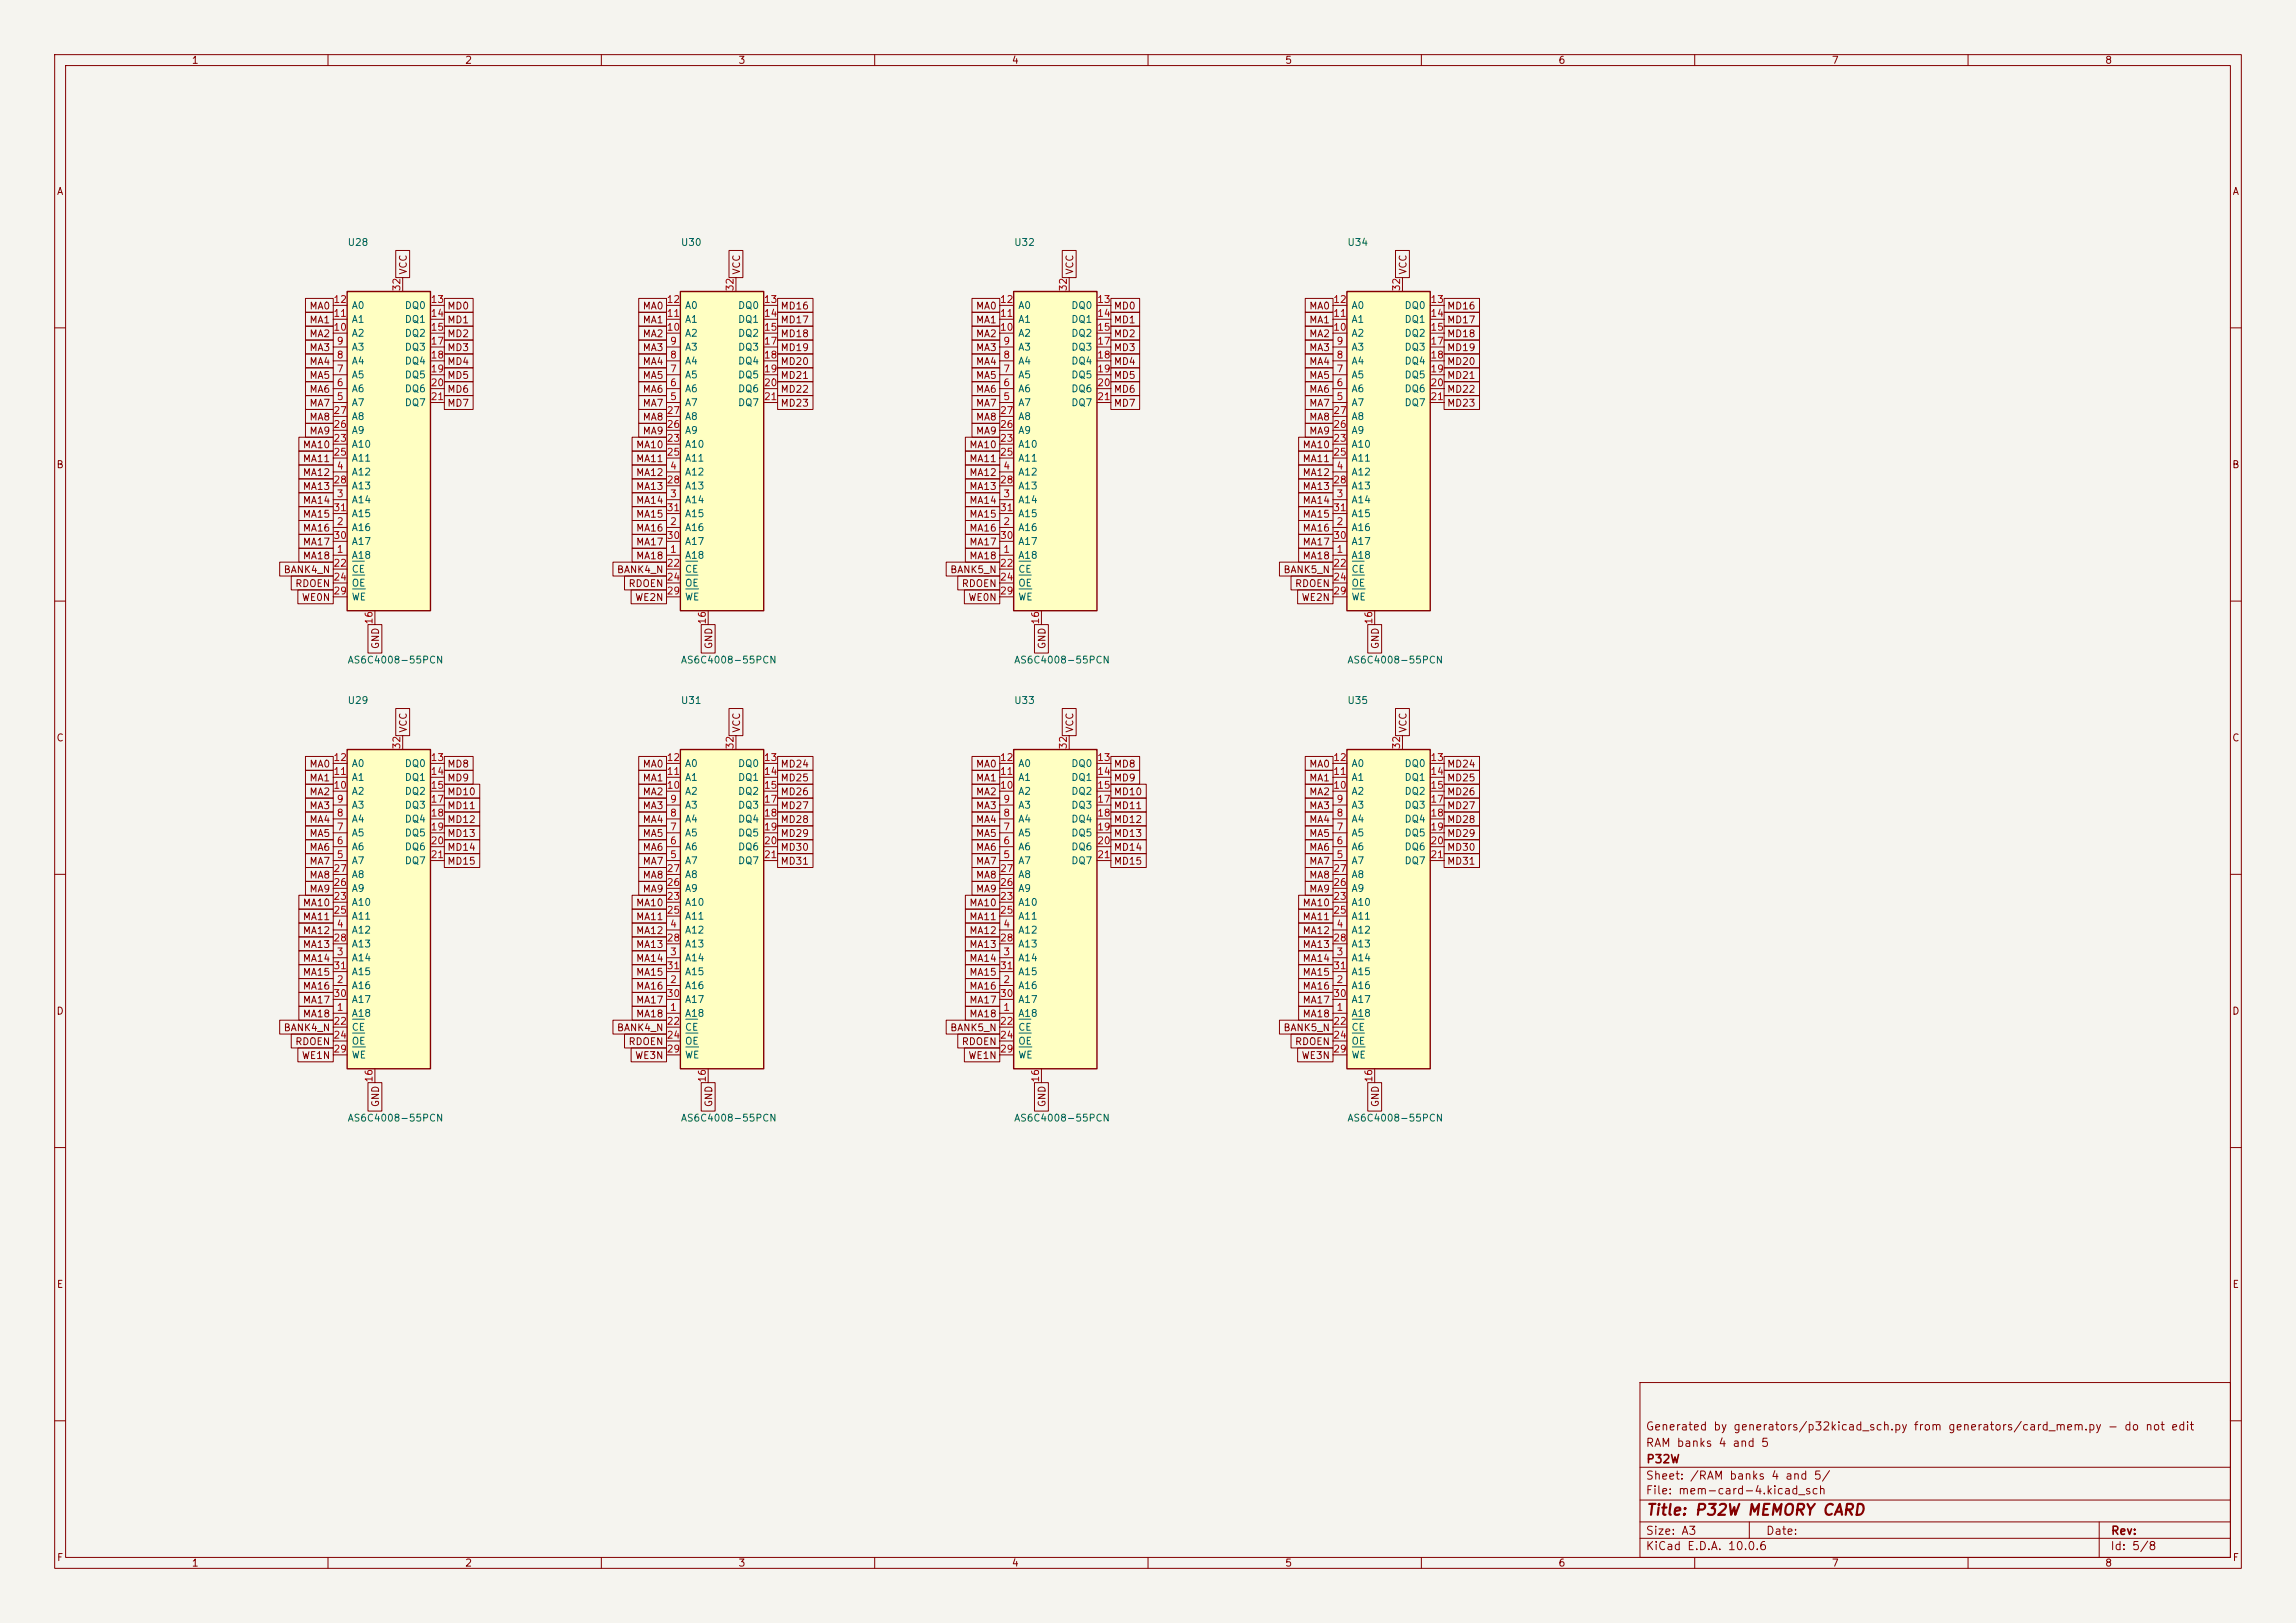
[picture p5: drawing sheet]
<svg xmlns="http://www.w3.org/2000/svg" width="420mm" height="297mm" viewBox="0 0 420 297" stroke-linecap="round" stroke-linejoin="round" font-family="sans-serif">
<defs><g id="words">
<text font-size="2" fill="#840000" x="301" y="277.8">Title: P32W MEMORY CARD</text>
<g font-size="1.5" fill="#840000">
<text x="300.9" y="262.1">Generated by generators/p32kicad_sch.py from generators/card_mem.py - do not edit</text>
<text x="300.9" y="265.1">RAM banks 4 and 5</text>
<text x="301" y="268.1">P32W</text>
<text x="300.9" y="273.8">File: mem-card-4.kicad_sch</text>
<text x="300.9" y="271.1">Sheet: /RAM banks 4 and 5/</text>
<text x="300.9" y="281.2">Size: A3</text>
<text x="322.9" y="281.2">Date:</text>
<text x="386" y="281.2">Rev:</text>
<text x="300.9" y="284">KiCad E.D.A. 10.0.6</text>
<text x="385.9" y="284">Id: 5/8</text>
</g>
<g font-size="1.3" fill="#840000">
<text x="35" y="12">1</text>
<text x="85" y="12">2</text>
<text x="135" y="12">3</text>
<text x="185" y="12">4</text>
<text x="235" y="12">5</text>
<text x="285" y="12">6</text>
<text x="335" y="12">7</text>
<text x="385" y="12">8</text>
<text x="10.3" y="36">A</text>
<text x="408.3" y="36">A</text>
<text x="74.7" y="50.4" transform="rotate(-90 74.7 50.4)">VCC</text>
<text x="135.7" y="50.4" transform="rotate(-90 135.7 50.4)">VCC</text>
<text x="196.6" y="50.4" transform="rotate(-90 196.6 50.4)">VCC</text>
<text x="257.6" y="50.4" transform="rotate(-90 257.6 50.4)">VCC</text>
<text x="56.5" y="56.9">MA0</text>
<text x="56.5" y="59.5">MA1</text>
<text x="81.7" y="56.9">MD0</text>
<text x="81.7" y="59.5">MD1</text>
<text x="117.5" y="59.5">MA1</text>
<text x="117.5" y="56.9">MA0</text>
<text x="142.7" y="56.9">MD16</text>
<text x="142.7" y="59.5">MD17</text>
<text x="178.4" y="56.9">MA0</text>
<text x="178.4" y="59.5">MA1</text>
<text x="203.6" y="56.9">MD0</text>
<text x="203.6" y="59.5">MD1</text>
<text x="239.4" y="56.9">MA0</text>
<text x="239.4" y="59.5">MA1</text>
<text x="264.6" y="56.9">MD16</text>
<text x="264.6" y="59.5">MD17</text>
<text x="56.5" y="64.6">MA3</text>
<text x="56.5" y="62">MA2</text>
<text x="81.7" y="64.6">MD3</text>
<text x="81.7" y="62">MD2</text>
<text x="117.5" y="62">MA2</text>
<text x="117.5" y="64.6">MA3</text>
<text x="142.7" y="64.6">MD19</text>
<text x="142.7" y="62">MD18</text>
<text x="178.4" y="62">MA2</text>
<text x="178.4" y="64.6">MA3</text>
<text x="203.6" y="64.6">MD3</text>
<text x="203.6" y="62">MD2</text>
<text x="239.4" y="62">MA2</text>
<text x="239.4" y="64.6">MA3</text>
<text x="264.6" y="62">MD18</text>
<text x="264.6" y="64.6">MD19</text>
<text x="56.5" y="69.6">MA5</text>
<text x="56.5" y="67.1">MA4</text>
<text x="81.7" y="67.1">MD4</text>
<text x="81.7" y="69.6">MD5</text>
<text x="117.5" y="67.1">MA4</text>
<text x="117.5" y="69.6">MA5</text>
<text x="142.7" y="67.1">MD20</text>
<text x="142.7" y="69.6">MD21</text>
<text x="178.4" y="67.1">MA4</text>
<text x="178.4" y="69.6">MA5</text>
<text x="203.6" y="67.1">MD4</text>
<text x="203.6" y="69.6">MD5</text>
<text x="239.4" y="67.1">MA4</text>
<text x="239.4" y="69.6">MA5</text>
<text x="264.6" y="67.1">MD20</text>
<text x="264.6" y="69.6">MD21</text>
<text x="56.5" y="72.2">MA6</text>
<text x="56.5" y="74.7">MA7</text>
<text x="56.5" y="77.3">MA8</text>
<text x="81.7" y="72.2">MD6</text>
<text x="81.7" y="74.7">MD7</text>
<text x="117.5" y="72.2">MA6</text>
<text x="117.5" y="74.7">MA7</text>
<text x="117.5" y="77.3">MA8</text>
<text x="142.7" y="72.2">MD22</text>
<text x="142.7" y="74.7">MD23</text>
<text x="178.4" y="72.2">MA6</text>
<text x="178.4" y="74.7">MA7</text>
<text x="178.4" y="77.3">MA8</text>
<text x="203.6" y="72.2">MD6</text>
<text x="203.6" y="74.7">MD7</text>
<text x="239.4" y="72.2">MA6</text>
<text x="239.4" y="74.7">MA7</text>
<text x="239.4" y="77.3">MA8</text>
<text x="264.6" y="72.2">MD22</text>
<text x="264.6" y="74.7">MD23</text>
<text x="55.3" y="82.3">MA10</text>
<text x="56.5" y="79.8">MA9</text>
<text x="116.3" y="82.3">MA10</text>
<text x="117.5" y="79.8">MA9</text>
<text x="177.2" y="82.3">MA10</text>
<text x="178.4" y="79.8">MA9</text>
<text x="238.2" y="82.3">MA10</text>
<text x="239.4" y="79.8">MA9</text>
<text x="10.2" y="86">B</text>
<text x="55.3" y="84.9">MA11</text>
<text x="55.3" y="87.4">MA12</text>
<text x="55.3" y="90">MA13</text>
<text x="116.3" y="84.9">MA11</text>
<text x="116.3" y="87.4">MA12</text>
<text x="116.3" y="90">MA13</text>
<text x="177.2" y="84.9">MA11</text>
<text x="177.2" y="87.4">MA12</text>
<text x="177.2" y="90">MA13</text>
<text x="238.2" y="84.9">MA11</text>
<text x="238.2" y="87.4">MA12</text>
<text x="238.2" y="90">MA13</text>
<text x="408.2" y="86">B</text>
<text x="55.3" y="92.5">MA14</text>
<text x="55.3" y="95">MA15</text>
<text x="116.3" y="92.5">MA14</text>
<text x="116.3" y="95">MA15</text>
<text x="177.2" y="95">MA15</text>
<text x="177.2" y="92.5">MA14</text>
<text x="238.2" y="92.5">MA14</text>
<text x="238.2" y="95">MA15</text>
<text x="55.3" y="97.6">MA16</text>
<text x="55.3" y="100.1">MA17</text>
<text x="116.3" y="97.6">MA16</text>
<text x="116.3" y="100.1">MA17</text>
<text x="177.2" y="97.6">MA16</text>
<text x="177.2" y="100.1">MA17</text>
<text x="238.2" y="97.6">MA16</text>
<text x="238.2" y="100.1">MA17</text>
<text x="51.8" y="105.2">BANK4_N</text>
<text x="53.9" y="107.7">RDOEN</text>
<text x="55.3" y="102.7">MA18</text>
<text x="112.7" y="105.2">BANK4_N</text>
<text x="114.9" y="107.7">RDOEN</text>
<text x="116.3" y="102.7">MA18</text>
<text x="173.7" y="105.2">BANK5_N</text>
<text x="175.8" y="107.7">RDOEN</text>
<text x="177.2" y="102.7">MA18</text>
<text x="234.7" y="105.2">BANK5_N</text>
<text x="236.8" y="107.7">RDOEN</text>
<text x="238.2" y="102.7">MA18</text>
<text x="55.1" y="110.3">WE0N</text>
<text x="116.1" y="110.3">WE2N</text>
<text x="177" y="110.3">WE0N</text>
<text x="238" y="110.3">WE2N</text>
<text x="69.6" y="118.9" transform="rotate(-90 69.6 118.9)">GND</text>
<text x="130.6" y="118.9" transform="rotate(-90 130.6 118.9)">GND</text>
<text x="191.6" y="118.9" transform="rotate(-90 191.6 118.9)">GND</text>
<text x="252.5" y="118.9" transform="rotate(-90 252.5 118.9)">GND</text>
<text x="10.2" y="136">C</text>
<text x="74.7" y="134.2" transform="rotate(-90 74.7 134.2)">VCC</text>
<text x="135.7" y="134.2" transform="rotate(-90 135.7 134.2)">VCC</text>
<text x="196.6" y="134.2" transform="rotate(-90 196.6 134.2)">VCC</text>
<text x="257.6" y="134.2" transform="rotate(-90 257.6 134.2)">VCC</text>
<text x="408.2" y="136">C</text>
<text x="56.5" y="140.8">MA0</text>
<text x="56.5" y="143.3">MA1</text>
<text x="81.7" y="140.8">MD8</text>
<text x="81.7" y="143.3">MD9</text>
<text x="117.5" y="140.8">MA0</text>
<text x="117.5" y="143.3">MA1</text>
<text x="142.7" y="140.8">MD24</text>
<text x="142.7" y="143.3">MD25</text>
<text x="178.4" y="143.3">MA1</text>
<text x="178.4" y="140.8">MA0</text>
<text x="203.6" y="140.8">MD8</text>
<text x="203.6" y="143.3">MD9</text>
<text x="239.4" y="140.8">MA0</text>
<text x="239.4" y="143.3">MA1</text>
<text x="264.6" y="140.8">MD24</text>
<text x="264.6" y="143.3">MD25</text>
<text x="56.5" y="145.8">MA2</text>
<text x="56.5" y="148.4">MA3</text>
<text x="81.7" y="145.8">MD10</text>
<text x="81.7" y="148.4">MD11</text>
<text x="117.5" y="145.8">MA2</text>
<text x="117.5" y="148.4">MA3</text>
<text x="142.7" y="148.4">MD27</text>
<text x="142.7" y="145.8">MD26</text>
<text x="178.4" y="145.8">MA2</text>
<text x="178.4" y="148.4">MA3</text>
<text x="203.6" y="145.8">MD10</text>
<text x="203.6" y="148.4">MD11</text>
<text x="239.4" y="145.8">MA2</text>
<text x="239.4" y="148.4">MA3</text>
<text x="264.6" y="145.8">MD26</text>
<text x="264.6" y="148.4">MD27</text>
<text x="56.5" y="153.5">MA5</text>
<text x="56.5" y="156">MA6</text>
<text x="56.5" y="150.9">MA4</text>
<text x="81.7" y="150.9">MD12</text>
<text x="81.7" y="153.5">MD13</text>
<text x="81.7" y="156">MD14</text>
<text x="117.5" y="150.9">MA4</text>
<text x="117.5" y="153.5">MA5</text>
<text x="117.5" y="156">MA6</text>
<text x="142.7" y="150.9">MD28</text>
<text x="142.7" y="153.5">MD29</text>
<text x="142.7" y="156">MD30</text>
<text x="178.4" y="156">MA6</text>
<text x="178.4" y="150.9">MA4</text>
<text x="178.4" y="153.5">MA5</text>
<text x="203.6" y="150.9">MD12</text>
<text x="203.6" y="153.5">MD13</text>
<text x="203.6" y="156">MD14</text>
<text x="239.4" y="150.9">MA4</text>
<text x="239.4" y="153.5">MA5</text>
<text x="239.4" y="156">MA6</text>
<text x="264.6" y="150.9">MD28</text>
<text x="264.6" y="153.5">MD29</text>
<text x="264.6" y="156">MD30</text>
<text x="56.5" y="158.5">MA7</text>
<text x="56.5" y="161.1">MA8</text>
<text x="81.7" y="158.5">MD15</text>
<text x="117.5" y="161.1">MA8</text>
<text x="117.5" y="158.5">MA7</text>
<text x="142.7" y="158.5">MD31</text>
<text x="178.4" y="158.5">MA7</text>
<text x="178.4" y="161.1">MA8</text>
<text x="203.6" y="158.5">MD15</text>
<text x="239.4" y="158.5">MA7</text>
<text x="239.4" y="161.1">MA8</text>
<text x="264.6" y="158.5">MD31</text>
<text x="55.3" y="166.2">MA10</text>
<text x="56.5" y="163.6">MA9</text>
<text x="116.3" y="166.2">MA10</text>
<text x="117.5" y="163.6">MA9</text>
<text x="177.2" y="166.2">MA10</text>
<text x="178.4" y="163.6">MA9</text>
<text x="238.2" y="166.2">MA10</text>
<text x="239.4" y="163.6">MA9</text>
<text x="55.3" y="168.7">MA11</text>
<text x="55.3" y="171.2">MA12</text>
<text x="55.3" y="173.8">MA13</text>
<text x="116.3" y="168.7">MA11</text>
<text x="116.3" y="171.2">MA12</text>
<text x="116.3" y="173.8">MA13</text>
<text x="177.2" y="168.7">MA11</text>
<text x="177.2" y="171.2">MA12</text>
<text x="177.2" y="173.8">MA13</text>
<text x="238.2" y="168.7">MA11</text>
<text x="238.2" y="171.2">MA12</text>
<text x="238.2" y="173.8">MA13</text>
<text x="55.3" y="176.3">MA14</text>
<text x="55.3" y="178.9">MA15</text>
<text x="116.3" y="178.9">MA15</text>
<text x="116.3" y="176.3">MA14</text>
<text x="177.2" y="176.3">MA14</text>
<text x="177.2" y="178.9">MA15</text>
<text x="238.2" y="176.3">MA14</text>
<text x="238.2" y="178.9">MA15</text>
<text x="10.2" y="186">D</text>
<text x="55.3" y="181.4">MA16</text>
<text x="55.3" y="183.9">MA17</text>
<text x="116.3" y="181.4">MA16</text>
<text x="116.3" y="183.9">MA17</text>
<text x="177.2" y="181.4">MA16</text>
<text x="177.2" y="183.9">MA17</text>
<text x="238.2" y="181.4">MA16</text>
<text x="238.2" y="183.9">MA17</text>
<text x="408.2" y="186">D</text>
<text x="51.8" y="189">BANK4_N</text>
<text x="53.9" y="191.6">RDOEN</text>
<text x="55.3" y="186.5">MA18</text>
<text x="112.7" y="189">BANK4_N</text>
<text x="114.9" y="191.6">RDOEN</text>
<text x="116.3" y="186.5">MA18</text>
<text x="173.7" y="189">BANK5_N</text>
<text x="175.8" y="191.6">RDOEN</text>
<text x="177.2" y="186.5">MA18</text>
<text x="234.7" y="189">BANK5_N</text>
<text x="236.8" y="191.6">RDOEN</text>
<text x="238.2" y="186.5">MA18</text>
<text x="55.1" y="194.1">WE1N</text>
<text x="116.1" y="194.1">WE3N</text>
<text x="177" y="194.1">WE1N</text>
<text x="238" y="194.1">WE3N</text>
<text x="69.6" y="202.7" transform="rotate(-90 69.6 202.7)">GND</text>
<text x="130.6" y="202.7" transform="rotate(-90 130.6 202.7)">GND</text>
<text x="191.6" y="202.7" transform="rotate(-90 191.6 202.7)">GND</text>
<text x="252.5" y="202.7" transform="rotate(-90 252.5 202.7)">GND</text>
<text x="10.3" y="236">E</text>
<text x="408.3" y="236">E</text>
<text x="10.3" y="286">F</text>
<text x="35" y="287">1</text>
<text x="85" y="287">2</text>
<text x="135" y="287">3</text>
<text x="185" y="287">4</text>
<text x="235" y="287">5</text>
<text x="285" y="287">6</text>
<text x="335" y="287">7</text>
<text x="385" y="287">8</text>
<text x="408.3" y="286">F</text>
</g>
<g font-size="1.3" fill="#006464">
<text x="63.5" y="45.3">U28</text>
<text x="124.4" y="45.3">U30</text>
<text x="185.4" y="45.3">U32</text>
<text x="246.4" y="45.3">U34</text>
<text x="64.2" y="59.4">A1</text>
<text x="64.2" y="56.8">A0</text>
<text x="73.9" y="56.8">DQ0</text>
<text x="73.9" y="59.4">DQ1</text>
<text x="125.2" y="59.4">A1</text>
<text x="125.2" y="56.8">A0</text>
<text x="134.9" y="56.8">DQ0</text>
<text x="134.9" y="59.4">DQ1</text>
<text x="186.2" y="59.4">A1</text>
<text x="186.2" y="56.8">A0</text>
<text x="195.9" y="56.8">DQ0</text>
<text x="195.9" y="59.4">DQ1</text>
<text x="247.1" y="59.4">A1</text>
<text x="247.1" y="56.8">A0</text>
<text x="256.8" y="56.8">DQ0</text>
<text x="256.8" y="59.4">DQ1</text>
<text x="64.2" y="64.5">A3</text>
<text x="64.2" y="61.9">A2</text>
<text x="73.9" y="61.9">DQ2</text>
<text x="73.9" y="64.5">DQ3</text>
<text x="125.2" y="64.5">A3</text>
<text x="125.2" y="61.9">A2</text>
<text x="134.9" y="61.9">DQ2</text>
<text x="134.9" y="64.5">DQ3</text>
<text x="186.2" y="64.5">A3</text>
<text x="186.2" y="61.9">A2</text>
<text x="195.9" y="61.9">DQ2</text>
<text x="195.9" y="64.5">DQ3</text>
<text x="247.1" y="64.5">A3</text>
<text x="247.1" y="61.9">A2</text>
<text x="256.8" y="61.9">DQ2</text>
<text x="256.8" y="64.5">DQ3</text>
<text x="64.2" y="69.5">A5</text>
<text x="64.2" y="67">A4</text>
<text x="73.9" y="67">DQ4</text>
<text x="73.9" y="69.5">DQ5</text>
<text x="125.2" y="69.5">A5</text>
<text x="125.2" y="67">A4</text>
<text x="134.9" y="67">DQ4</text>
<text x="134.9" y="69.5">DQ5</text>
<text x="186.2" y="69.5">A5</text>
<text x="186.2" y="67">A4</text>
<text x="195.9" y="67">DQ4</text>
<text x="195.9" y="69.5">DQ5</text>
<text x="247.1" y="69.5">A5</text>
<text x="247.1" y="67">A4</text>
<text x="256.8" y="67">DQ4</text>
<text x="256.8" y="69.5">DQ5</text>
<text x="64.2" y="74.6">A7</text>
<text x="64.2" y="72.1">A6</text>
<text x="64.2" y="77.2">A8</text>
<text x="73.9" y="72.1">DQ6</text>
<text x="73.9" y="74.6">DQ7</text>
<text x="125.2" y="74.6">A7</text>
<text x="125.2" y="72.1">A6</text>
<text x="125.2" y="77.2">A8</text>
<text x="134.9" y="72.1">DQ6</text>
<text x="134.9" y="74.6">DQ7</text>
<text x="186.2" y="74.6">A7</text>
<text x="186.2" y="72.1">A6</text>
<text x="186.2" y="77.2">A8</text>
<text x="195.9" y="72.1">DQ6</text>
<text x="195.9" y="74.6">DQ7</text>
<text x="247.1" y="74.6">A7</text>
<text x="247.1" y="72.1">A6</text>
<text x="247.1" y="77.2">A8</text>
<text x="256.8" y="72.1">DQ6</text>
<text x="256.8" y="74.6">DQ7</text>
<text x="64.2" y="82.2">A10</text>
<text x="64.2" y="79.7">A9</text>
<text x="125.2" y="82.2">A10</text>
<text x="125.2" y="79.7">A9</text>
<text x="186.2" y="82.2">A10</text>
<text x="186.2" y="79.7">A9</text>
<text x="247.1" y="82.2">A10</text>
<text x="247.1" y="79.7">A9</text>
<text x="64.2" y="87.3">A12</text>
<text x="64.2" y="84.8">A11</text>
<text x="64.2" y="89.9">A13</text>
<text x="125.2" y="87.3">A12</text>
<text x="125.2" y="84.8">A11</text>
<text x="125.2" y="89.9">A13</text>
<text x="186.2" y="87.3">A12</text>
<text x="186.2" y="84.8">A11</text>
<text x="186.2" y="89.9">A13</text>
<text x="247.1" y="87.3">A12</text>
<text x="247.1" y="84.8">A11</text>
<text x="247.1" y="89.9">A13</text>
<text x="64.2" y="92.4">A14</text>
<text x="64.2" y="94.9">A15</text>
<text x="125.2" y="92.4">A14</text>
<text x="125.2" y="94.9">A15</text>
<text x="186.2" y="92.4">A14</text>
<text x="186.2" y="94.9">A15</text>
<text x="247.1" y="92.4">A14</text>
<text x="247.1" y="94.9">A15</text>
<text x="64.2" y="97.5">A16</text>
<text x="64.2" y="100">A17</text>
<text x="125.2" y="97.5">A16</text>
<text x="125.2" y="100">A17</text>
<text x="186.2" y="97.5">A16</text>
<text x="186.2" y="100">A17</text>
<text x="247.1" y="97.5">A16</text>
<text x="247.1" y="100">A17</text>
<text x="64.2" y="102.6">A18</text>
<text x="64.2" y="105.1">CE</text>
<text x="64.2" y="107.6">OE</text>
<text x="125.2" y="102.6">A18</text>
<text x="125.2" y="105.1">CE</text>
<text x="125.2" y="107.6">OE</text>
<text x="186.2" y="102.6">A18</text>
<text x="186.2" y="105.1">CE</text>
<text x="186.2" y="107.6">OE</text>
<text x="247.1" y="102.6">A18</text>
<text x="247.1" y="105.1">CE</text>
<text x="247.1" y="107.6">OE</text>
<text x="64.2" y="110.2">WE</text>
<text x="125.2" y="110.2">WE</text>
<text x="186.2" y="110.2">WE</text>
<text x="247.1" y="110.2">WE</text>
<text x="63.5" y="121.7">AS6C4008-55PCN</text>
<text x="124.4" y="121.7">AS6C4008-55PCN</text>
<text x="185.4" y="121.7">AS6C4008-55PCN</text>
<text x="246.4" y="121.7">AS6C4008-55PCN</text>
<text x="63.5" y="129.1">U29</text>
<text x="124.4" y="129.1">U31</text>
<text x="185.4" y="129.1">U33</text>
<text x="246.4" y="129.1">U35</text>
<text x="64.2" y="143.2">A1</text>
<text x="64.2" y="140.7">A0</text>
<text x="73.9" y="140.7">DQ0</text>
<text x="73.9" y="143.2">DQ1</text>
<text x="125.2" y="143.2">A1</text>
<text x="125.2" y="140.7">A0</text>
<text x="134.9" y="140.7">DQ0</text>
<text x="134.9" y="143.2">DQ1</text>
<text x="186.2" y="143.2">A1</text>
<text x="186.2" y="140.7">A0</text>
<text x="195.9" y="140.7">DQ0</text>
<text x="195.9" y="143.2">DQ1</text>
<text x="247.1" y="143.2">A1</text>
<text x="247.1" y="140.7">A0</text>
<text x="256.8" y="140.7">DQ0</text>
<text x="256.8" y="143.2">DQ1</text>
<text x="64.2" y="148.3">A3</text>
<text x="64.2" y="145.7">A2</text>
<text x="73.9" y="145.7">DQ2</text>
<text x="73.9" y="148.3">DQ3</text>
<text x="125.2" y="148.3">A3</text>
<text x="125.2" y="145.7">A2</text>
<text x="134.9" y="145.7">DQ2</text>
<text x="134.9" y="148.3">DQ3</text>
<text x="186.2" y="148.3">A3</text>
<text x="186.2" y="145.7">A2</text>
<text x="195.9" y="145.7">DQ2</text>
<text x="195.9" y="148.3">DQ3</text>
<text x="247.1" y="148.3">A3</text>
<text x="247.1" y="145.7">A2</text>
<text x="256.8" y="145.7">DQ2</text>
<text x="256.8" y="148.3">DQ3</text>
<text x="64.2" y="155.9">A6</text>
<text x="64.2" y="153.4">A5</text>
<text x="64.2" y="150.8">A4</text>
<text x="73.9" y="150.8">DQ4</text>
<text x="73.9" y="153.4">DQ5</text>
<text x="73.9" y="155.9">DQ6</text>
<text x="125.2" y="155.9">A6</text>
<text x="125.2" y="153.4">A5</text>
<text x="125.2" y="150.8">A4</text>
<text x="134.9" y="150.8">DQ4</text>
<text x="134.9" y="153.4">DQ5</text>
<text x="134.9" y="155.9">DQ6</text>
<text x="186.2" y="155.9">A6</text>
<text x="186.2" y="153.4">A5</text>
<text x="186.2" y="150.8">A4</text>
<text x="195.9" y="150.8">DQ4</text>
<text x="195.9" y="153.4">DQ5</text>
<text x="195.9" y="155.9">DQ6</text>
<text x="247.1" y="155.9">A6</text>
<text x="247.1" y="153.4">A5</text>
<text x="247.1" y="150.8">A4</text>
<text x="256.8" y="150.8">DQ4</text>
<text x="256.8" y="153.4">DQ5</text>
<text x="256.8" y="155.9">DQ6</text>
<text x="64.2" y="158.4">A7</text>
<text x="64.2" y="161">A8</text>
<text x="73.9" y="158.4">DQ7</text>
<text x="125.2" y="158.4">A7</text>
<text x="125.2" y="161">A8</text>
<text x="134.9" y="158.4">DQ7</text>
<text x="186.2" y="158.4">A7</text>
<text x="186.2" y="161">A8</text>
<text x="195.9" y="158.4">DQ7</text>
<text x="247.1" y="158.4">A7</text>
<text x="247.1" y="161">A8</text>
<text x="256.8" y="158.4">DQ7</text>
<text x="64.2" y="166.1">A10</text>
<text x="64.2" y="163.5">A9</text>
<text x="125.2" y="166.1">A10</text>
<text x="125.2" y="163.5">A9</text>
<text x="186.2" y="166.1">A10</text>
<text x="186.2" y="163.5">A9</text>
<text x="247.1" y="166.1">A10</text>
<text x="247.1" y="163.5">A9</text>
<text x="64.2" y="171.1">A12</text>
<text x="64.2" y="168.6">A11</text>
<text x="64.2" y="173.7">A13</text>
<text x="125.2" y="171.1">A12</text>
<text x="125.2" y="168.6">A11</text>
<text x="125.2" y="173.7">A13</text>
<text x="186.2" y="171.1">A12</text>
<text x="186.2" y="168.6">A11</text>
<text x="186.2" y="173.7">A13</text>
<text x="247.1" y="171.1">A12</text>
<text x="247.1" y="168.6">A11</text>
<text x="247.1" y="173.7">A13</text>
<text x="64.2" y="176.2">A14</text>
<text x="64.2" y="178.8">A15</text>
<text x="125.2" y="176.2">A14</text>
<text x="125.2" y="178.8">A15</text>
<text x="186.2" y="176.2">A14</text>
<text x="186.2" y="178.8">A15</text>
<text x="247.1" y="176.2">A14</text>
<text x="247.1" y="178.8">A15</text>
<text x="64.2" y="181.3">A16</text>
<text x="64.2" y="183.8">A17</text>
<text x="125.2" y="181.3">A16</text>
<text x="125.2" y="183.8">A17</text>
<text x="186.2" y="181.3">A16</text>
<text x="186.2" y="183.8">A17</text>
<text x="247.1" y="181.3">A16</text>
<text x="247.1" y="183.8">A17</text>
<text x="64.2" y="186.4">A18</text>
<text x="64.2" y="188.9">CE</text>
<text x="64.2" y="191.5">OE</text>
<text x="125.2" y="186.4">A18</text>
<text x="125.2" y="188.9">CE</text>
<text x="125.2" y="191.5">OE</text>
<text x="186.2" y="186.4">A18</text>
<text x="186.2" y="188.9">CE</text>
<text x="186.2" y="191.5">OE</text>
<text x="247.1" y="186.4">A18</text>
<text x="247.1" y="188.9">CE</text>
<text x="247.1" y="191.5">OE</text>
<text x="64.2" y="194">WE</text>
<text x="125.2" y="194">WE</text>
<text x="186.2" y="194">WE</text>
<text x="247.1" y="194">WE</text>
<text x="63.5" y="205.5">AS6C4008-55PCN</text>
<text x="124.4" y="205.5">AS6C4008-55PCN</text>
<text x="185.4" y="205.5">AS6C4008-55PCN</text>
<text x="246.4" y="205.5">AS6C4008-55PCN</text>
</g>
<g font-size="1.3" fill="#a90000">
<text x="73.5" y="53.4" transform="rotate(-90 73.5 53.4)">32</text>
<text x="134.5" y="53.4" transform="rotate(-90 134.5 53.4)">32</text>
<text x="195.4" y="53.4" transform="rotate(-90 195.4 53.4)">32</text>
<text x="256.4" y="53.4" transform="rotate(-90 256.4 53.4)">32</text>
<text x="60.9" y="58.3">11</text>
<text x="60.9" y="55.7">12</text>
<text x="78.7" y="55.7">13</text>
<text x="78.7" y="58.3">14</text>
<text x="121.9" y="58.3">11</text>
<text x="121.9" y="55.7">12</text>
<text x="139.6" y="55.7">13</text>
<text x="139.6" y="58.3">14</text>
<text x="182.8" y="58.3">11</text>
<text x="182.8" y="55.7">12</text>
<text x="200.6" y="55.7">13</text>
<text x="200.6" y="58.3">14</text>
<text x="243.8" y="58.3">11</text>
<text x="243.8" y="55.7">12</text>
<text x="261.6" y="55.7">13</text>
<text x="261.6" y="58.3">14</text>
<text x="60.9" y="60.8">10</text>
<text x="61.5" y="65.9">8</text>
<text x="61.5" y="63.4">9</text>
<text x="78.7" y="60.8">15</text>
<text x="78.7" y="63.4">17</text>
<text x="78.7" y="65.9">18</text>
<text x="121.9" y="60.8">10</text>
<text x="122.5" y="65.9">8</text>
<text x="122.5" y="63.4">9</text>
<text x="139.6" y="60.8">15</text>
<text x="139.6" y="63.4">17</text>
<text x="139.6" y="65.9">18</text>
<text x="182.8" y="60.8">10</text>
<text x="183.4" y="65.9">8</text>
<text x="183.4" y="63.4">9</text>
<text x="200.6" y="60.8">15</text>
<text x="200.6" y="63.4">17</text>
<text x="200.6" y="65.9">18</text>
<text x="243.8" y="60.8">10</text>
<text x="244.4" y="65.9">8</text>
<text x="244.4" y="63.4">9</text>
<text x="261.6" y="60.8">15</text>
<text x="261.6" y="63.4">17</text>
<text x="261.6" y="65.9">18</text>
<text x="61.5" y="71">6</text>
<text x="61.5" y="68.4">7</text>
<text x="78.7" y="68.4">19</text>
<text x="78.7" y="71">20</text>
<text x="122.5" y="71">6</text>
<text x="122.5" y="68.4">7</text>
<text x="139.6" y="68.4">19</text>
<text x="139.6" y="71">20</text>
<text x="183.4" y="71">6</text>
<text x="183.4" y="68.4">7</text>
<text x="200.6" y="68.4">19</text>
<text x="200.6" y="71">20</text>
<text x="244.4" y="71">6</text>
<text x="244.4" y="68.4">7</text>
<text x="261.6" y="68.4">19</text>
<text x="261.6" y="71">20</text>
<text x="60.9" y="76.1">27</text>
<text x="61.5" y="73.5">5</text>
<text x="78.7" y="73.5">21</text>
<text x="121.9" y="76.1">27</text>
<text x="122.5" y="73.5">5</text>
<text x="139.6" y="73.5">21</text>
<text x="182.8" y="76.1">27</text>
<text x="183.4" y="73.5">5</text>
<text x="200.6" y="73.5">21</text>
<text x="243.8" y="76.1">27</text>
<text x="244.4" y="73.5">5</text>
<text x="261.6" y="73.5">21</text>
<text x="60.9" y="81.1">23</text>
<text x="60.9" y="83.7">25</text>
<text x="60.9" y="78.6">26</text>
<text x="121.9" y="81.1">23</text>
<text x="121.9" y="83.7">25</text>
<text x="121.9" y="78.6">26</text>
<text x="182.8" y="81.1">23</text>
<text x="182.8" y="83.7">25</text>
<text x="182.8" y="78.6">26</text>
<text x="243.8" y="81.1">23</text>
<text x="243.8" y="83.7">25</text>
<text x="243.8" y="78.6">26</text>
<text x="60.9" y="88.8">28</text>
<text x="61.5" y="86.2">4</text>
<text x="121.9" y="88.8">28</text>
<text x="122.5" y="86.2">4</text>
<text x="182.8" y="88.8">28</text>
<text x="183.4" y="86.2">4</text>
<text x="243.8" y="88.8">28</text>
<text x="244.4" y="86.2">4</text>
<text x="60.9" y="93.8">31</text>
<text x="61.5" y="91.3">3</text>
<text x="121.9" y="93.8">31</text>
<text x="122.5" y="91.3">3</text>
<text x="182.8" y="93.8">31</text>
<text x="183.4" y="91.3">3</text>
<text x="243.8" y="93.8">31</text>
<text x="244.4" y="91.3">3</text>
<text x="60.9" y="98.9">30</text>
<text x="61.5" y="101.5">1</text>
<text x="61.5" y="96.4">2</text>
<text x="121.9" y="98.9">30</text>
<text x="122.5" y="101.5">1</text>
<text x="122.5" y="96.4">2</text>
<text x="182.8" y="98.9">30</text>
<text x="183.4" y="101.5">1</text>
<text x="183.4" y="96.4">2</text>
<text x="243.8" y="98.9">30</text>
<text x="244.4" y="101.5">1</text>
<text x="244.4" y="96.4">2</text>
<text x="60.9" y="104">22</text>
<text x="60.9" y="106.5">24</text>
<text x="121.9" y="104">22</text>
<text x="121.9" y="106.5">24</text>
<text x="182.8" y="104">22</text>
<text x="182.8" y="106.5">24</text>
<text x="243.8" y="104">22</text>
<text x="243.8" y="106.5">24</text>
<text x="60.9" y="109.1">29</text>
<text x="121.9" y="109.1">29</text>
<text x="182.8" y="109.1">29</text>
<text x="243.8" y="109.1">29</text>
<text x="68.4" y="114.4" transform="rotate(-90 68.4 114.4)">16</text>
<text x="129.4" y="114.4" transform="rotate(-90 129.4 114.4)">16</text>
<text x="190.4" y="114.4" transform="rotate(-90 190.4 114.4)">16</text>
<text x="251.3" y="114.4" transform="rotate(-90 251.3 114.4)">16</text>
<text x="73.5" y="137.2" transform="rotate(-90 73.5 137.2)">32</text>
<text x="134.5" y="137.2" transform="rotate(-90 134.5 137.2)">32</text>
<text x="195.4" y="137.2" transform="rotate(-90 195.4 137.2)">32</text>
<text x="256.4" y="137.2" transform="rotate(-90 256.4 137.2)">32</text>
<text x="60.9" y="142.1">11</text>
<text x="60.9" y="139.6">12</text>
<text x="78.7" y="139.6">13</text>
<text x="78.7" y="142.1">14</text>
<text x="121.9" y="142.1">11</text>
<text x="121.9" y="139.6">12</text>
<text x="139.6" y="139.6">13</text>
<text x="139.6" y="142.1">14</text>
<text x="182.8" y="142.1">11</text>
<text x="182.8" y="139.6">12</text>
<text x="200.6" y="139.6">13</text>
<text x="200.6" y="142.1">14</text>
<text x="243.8" y="142.1">11</text>
<text x="243.8" y="139.6">12</text>
<text x="261.6" y="139.6">13</text>
<text x="261.6" y="142.1">14</text>
<text x="60.9" y="144.6">10</text>
<text x="61.5" y="149.7">8</text>
<text x="61.5" y="147.2">9</text>
<text x="78.7" y="144.6">15</text>
<text x="78.7" y="147.2">17</text>
<text x="78.7" y="149.7">18</text>
<text x="121.9" y="144.6">10</text>
<text x="122.5" y="149.7">8</text>
<text x="122.5" y="147.2">9</text>
<text x="139.6" y="144.6">15</text>
<text x="139.6" y="147.2">17</text>
<text x="139.6" y="149.7">18</text>
<text x="182.8" y="144.6">10</text>
<text x="183.4" y="149.7">8</text>
<text x="183.4" y="147.2">9</text>
<text x="200.6" y="144.6">15</text>
<text x="200.6" y="147.2">17</text>
<text x="200.6" y="149.7">18</text>
<text x="243.8" y="144.6">10</text>
<text x="244.4" y="149.7">8</text>
<text x="244.4" y="147.2">9</text>
<text x="261.6" y="144.6">15</text>
<text x="261.6" y="147.2">17</text>
<text x="261.6" y="149.7">18</text>
<text x="61.5" y="154.8">6</text>
<text x="61.5" y="152.3">7</text>
<text x="78.7" y="152.3">19</text>
<text x="78.7" y="154.8">20</text>
<text x="122.5" y="154.8">6</text>
<text x="122.5" y="152.3">7</text>
<text x="139.6" y="152.3">19</text>
<text x="139.6" y="154.8">20</text>
<text x="183.4" y="154.8">6</text>
<text x="183.4" y="152.3">7</text>
<text x="200.6" y="152.3">19</text>
<text x="200.6" y="154.8">20</text>
<text x="244.4" y="154.8">6</text>
<text x="244.4" y="152.3">7</text>
<text x="261.6" y="152.3">19</text>
<text x="261.6" y="154.8">20</text>
<text x="60.9" y="159.9">27</text>
<text x="61.5" y="157.3">5</text>
<text x="78.7" y="157.3">21</text>
<text x="121.9" y="159.9">27</text>
<text x="122.5" y="157.3">5</text>
<text x="139.6" y="157.3">21</text>
<text x="182.8" y="159.9">27</text>
<text x="183.4" y="157.3">5</text>
<text x="200.6" y="157.3">21</text>
<text x="243.8" y="159.9">27</text>
<text x="244.4" y="157.3">5</text>
<text x="261.6" y="157.3">21</text>
<text x="60.9" y="165">23</text>
<text x="60.9" y="167.5">25</text>
<text x="60.9" y="162.4">26</text>
<text x="121.9" y="165">23</text>
<text x="121.9" y="167.5">25</text>
<text x="121.9" y="162.4">26</text>
<text x="182.8" y="165">23</text>
<text x="182.8" y="167.5">25</text>
<text x="182.8" y="162.4">26</text>
<text x="243.8" y="165">23</text>
<text x="243.8" y="167.5">25</text>
<text x="243.8" y="162.4">26</text>
<text x="60.9" y="172.6">28</text>
<text x="61.5" y="170">4</text>
<text x="121.9" y="172.6">28</text>
<text x="122.5" y="170">4</text>
<text x="182.8" y="172.6">28</text>
<text x="183.4" y="170">4</text>
<text x="243.8" y="172.6">28</text>
<text x="244.4" y="170">4</text>
<text x="60.9" y="177.7">31</text>
<text x="61.5" y="175.1">3</text>
<text x="121.9" y="177.7">31</text>
<text x="122.5" y="175.1">3</text>
<text x="182.8" y="177.7">31</text>
<text x="183.4" y="175.1">3</text>
<text x="243.8" y="177.7">31</text>
<text x="244.4" y="175.1">3</text>
<text x="60.9" y="182.7">30</text>
<text x="61.5" y="185.3">1</text>
<text x="61.5" y="180.2">2</text>
<text x="121.9" y="182.7">30</text>
<text x="122.5" y="185.3">1</text>
<text x="122.5" y="180.2">2</text>
<text x="182.8" y="182.7">30</text>
<text x="183.4" y="185.3">1</text>
<text x="183.4" y="180.2">2</text>
<text x="243.8" y="182.7">30</text>
<text x="244.4" y="185.3">1</text>
<text x="244.4" y="180.2">2</text>
<text x="60.9" y="187.8">22</text>
<text x="60.9" y="190.4">24</text>
<text x="121.9" y="187.8">22</text>
<text x="121.9" y="190.4">24</text>
<text x="182.8" y="187.8">22</text>
<text x="182.8" y="190.4">24</text>
<text x="243.8" y="187.8">22</text>
<text x="243.8" y="190.4">24</text>
<text x="60.9" y="192.9">29</text>
<text x="121.9" y="192.9">29</text>
<text x="182.8" y="192.9">29</text>
<text x="243.8" y="192.9">29</text>
<text x="68.4" y="198.2" transform="rotate(-90 68.4 198.2)">16</text>
<text x="129.4" y="198.2" transform="rotate(-90 129.4 198.2)">16</text>
<text x="190.4" y="198.2" transform="rotate(-90 190.4 198.2)">16</text>
<text x="251.3" y="198.2" transform="rotate(-90 251.3 198.2)">16</text>
</g>
</g></defs>
<path d="M0 0h420v297h-420z" fill="#f5f4ef" stroke="#f5f4ef" stroke-width=".18"/>
<g fill="none" stroke="#840000" stroke-width=".18">
<path d="M10 10h400v277h-400zM12 12h396v273h-396zM60 10v2M110 10v2M160 10v2M210 10v2M260 10v2M310 10v2M360 10v2M10 60h2M408 60h2M10 110h2"/>
<path d="M408 110h2M10 160h2M408 160h2M10 210h2M408 210h2M300 253h108v32h-108zM10 260h2M300 278.5h108M300 274.5h108M300 268.5h108M320 278.5v3M384 278.5v6.5"/>
<path d="M408 260h2M60 285v2M110 285v2M160 285v2M210 285v2M260 285v2M300 281.5h108M310 285v2M360 285v2"/>
</g>
<path d="M63.5 53.3h15.2v58.5h-15.2z" fill="#ffffc2"/>
<path d="M63.5 53.3h15.2v58.5h-15.2z" fill="none" stroke="#840000" stroke-width=".25"/>
<g fill="none" stroke="#840000" stroke-width=".18">
<path d="M61 58.4h2.5M61 55.9h2.5M73.7 50.8v2.5M78.7 58.4h2.6M78.7 55.9h2.6M61 73.7h2.5M61 71.1h2.5M61 68.6h2.5M61 66h2.5M61 63.5h2.5M61 61h2.5M61 78.7h2.5"/>
<path d="M61 76.2h2.5M78.7 73.7h2.6M78.7 71.1h2.6M78.7 68.6h2.6M78.7 66h2.6M78.7 63.5h2.6M78.7 61h2.6M61 96.5h2.5M61 91.4h2.5M61 86.4h2.5M61 81.3h2.5M61 83.8h2.5"/>
<path d="M61 88.9h2.5M61 99.1h2.5M61 94h2.5M61 101.6h2.5M61 104.1h2.5M61 106.7h2.5M61 109.2h2.5M68.6 111.8v2.5"/>
</g>
<path d="M64.5 102.7h2.2M64.5 105.2h2.2M64.5 107.8h2.3" fill="none" stroke="#006464" stroke-width=".18"/>
<path d="M246.4 137.2h15.2v58.4h-15.2z" fill="#ffffc2"/>
<path d="M246.4 137.2h15.2v58.4h-15.2z" fill="none" stroke="#840000" stroke-width=".25"/>
<g fill="none" stroke="#840000" stroke-width=".18">
<path d="M243.8 139.7h2.6M256.5 134.6v2.6M261.6 139.7h2.6M243.8 157.5h2.6M243.8 154.9h2.6M243.8 152.4h2.6M243.8 149.9h2.6M243.8 147.3h2.6M243.8 144.8h2.6M243.8 142.2h2.6M261.6 157.5h2.6M261.6 154.9h2.6"/>
<path d="M261.6 152.4h2.6M261.6 149.9h2.6M261.6 147.3h2.6M261.6 144.8h2.6M261.6 142.2h2.6M243.8 175.3h2.6M243.8 170.2h2.6M243.8 165.1h2.6M243.8 167.6h2.6M243.8 162.6h2.6M243.8 160h2.6M243.8 172.7h2.6"/>
<path d="M243.8 177.8h2.6M243.8 185.4h2.6M243.8 180.3h2.6M243.8 188h2.6M243.8 190.5h2.6M243.8 193h2.6M243.8 182.9h2.6M251.5 195.6v2.5"/>
</g>
<path d="M247.4 186.5h2.1M247.4 189.1h2.2M247.4 191.6h2.3" fill="none" stroke="#006464" stroke-width=".18"/>
<path d="M185.4 137.2h15.3v58.4h-15.3z" fill="#ffffc2"/>
<path d="M185.4 137.2h15.3v58.4h-15.3z" fill="none" stroke="#840000" stroke-width=".25"/>
<g fill="none" stroke="#840000" stroke-width=".18">
<path d="M182.9 139.7h2.5M195.6 134.6v2.6M200.7 139.7h2.5M182.9 157.5h2.5M182.9 154.9h2.5M182.9 152.4h2.5M182.9 149.9h2.5M182.9 147.3h2.5M182.9 144.8h2.5M182.9 142.2h2.5M200.7 157.5h2.5M200.7 154.9h2.5"/>
<path d="M200.7 152.4h2.5M200.7 149.9h2.5M200.7 147.3h2.5M200.7 144.8h2.5M200.7 142.2h2.5M182.9 175.3h2.5M182.9 170.2h2.5M182.9 165.1h2.5M182.9 167.6h2.5M182.9 162.6h2.5M182.9 160h2.5M182.9 172.7h2.5"/>
<path d="M182.9 177.8h2.5M182.9 185.4h2.5M182.9 180.3h2.5M182.9 188h2.5M182.9 190.5h2.5M182.9 193h2.5M182.9 182.9h2.5M190.5 195.6v2.5"/>
</g>
<path d="M186.4 186.5h2.2M186.4 189.1h2.2M186.4 191.6h2.4" fill="none" stroke="#006464" stroke-width=".18"/>
<path d="M246.4 53.3h15.2v58.5h-15.2z" fill="#ffffc2"/>
<path d="M246.4 53.3h15.2v58.5h-15.2z" fill="none" stroke="#840000" stroke-width=".25"/>
<g fill="none" stroke="#840000" stroke-width=".18">
<path d="M243.8 58.4h2.6M243.8 55.9h2.6M256.5 50.8v2.5M261.6 58.4h2.6M261.6 55.9h2.6M243.8 73.7h2.6M243.8 71.1h2.6M243.8 68.6h2.6M243.8 66h2.6M243.8 63.5h2.6M243.8 61h2.6M243.8 78.7h2.6"/>
<path d="M243.8 76.2h2.6M261.6 73.7h2.6M261.6 71.1h2.6M261.6 68.6h2.6M261.6 66h2.6M261.6 63.5h2.6M261.6 61h2.6M243.8 96.5h2.6M243.8 91.4h2.6M243.8 86.4h2.6M243.8 81.3h2.6M243.8 83.8h2.6"/>
<path d="M243.8 88.9h2.6M243.8 99.1h2.6M243.8 94h2.6M243.8 101.6h2.6M243.8 104.1h2.6M243.8 106.7h2.6M243.8 109.2h2.6M251.5 111.8v2.5"/>
</g>
<path d="M247.4 102.7h2.1M247.4 105.2h2.2M247.4 107.8h2.3" fill="none" stroke="#006464" stroke-width=".18"/>
<path d="M185.4 53.3h15.3v58.5h-15.3z" fill="#ffffc2"/>
<path d="M185.4 53.3h15.3v58.5h-15.3z" fill="none" stroke="#840000" stroke-width=".25"/>
<g fill="none" stroke="#840000" stroke-width=".18">
<path d="M182.9 58.4h2.5M182.9 55.9h2.5M195.6 50.8v2.5M200.7 58.4h2.5M200.7 55.9h2.5M182.9 73.7h2.5M182.9 71.1h2.5M182.9 68.6h2.5M182.9 66h2.5M182.9 63.5h2.5M182.9 61h2.5M182.9 78.7h2.5"/>
<path d="M182.9 76.2h2.5M200.7 73.7h2.5M200.7 71.1h2.5M200.7 68.6h2.5M200.7 66h2.5M200.7 63.5h2.5M200.7 61h2.5M182.9 96.5h2.5M182.9 91.4h2.5M182.9 86.4h2.5M182.9 81.3h2.5M182.9 83.8h2.5"/>
<path d="M182.9 88.9h2.5M182.9 99.1h2.5M182.9 94h2.5M182.9 101.6h2.5M182.9 104.1h2.5M182.9 106.7h2.5M182.9 109.2h2.5M190.5 111.8v2.5"/>
</g>
<path d="M186.4 102.7h2.2M186.4 105.2h2.2M186.4 107.8h2.4" fill="none" stroke="#006464" stroke-width=".18"/>
<path d="M124.5 137.2h15.2v58.4h-15.2z" fill="#ffffc2"/>
<path d="M124.5 137.2h15.2v58.4h-15.2z" fill="none" stroke="#840000" stroke-width=".25"/>
<g fill="none" stroke="#840000" stroke-width=".18">
<path d="M121.9 139.7h2.6M134.6 134.6v2.6M139.7 139.7h2.5M121.9 157.5h2.6M121.9 154.9h2.6M121.9 152.4h2.6M121.9 149.9h2.6M121.9 147.3h2.6M121.9 144.8h2.6M121.9 142.2h2.6M139.7 157.5h2.5M139.7 154.9h2.5"/>
<path d="M139.7 152.4h2.5M139.7 149.9h2.5M139.7 147.3h2.5M139.7 144.8h2.5M139.7 142.2h2.5M121.9 175.3h2.6M121.9 170.2h2.6M121.9 165.1h2.6M121.9 167.6h2.6M121.9 162.6h2.6M121.9 160h2.6M121.9 172.7h2.6"/>
<path d="M121.9 177.8h2.6M121.9 185.4h2.6M121.9 180.3h2.6M121.9 188h2.6M121.9 190.5h2.6M121.9 193h2.6M121.9 182.9h2.6M129.5 195.6v2.5"/>
</g>
<path d="M125.4 186.5h2.2M125.4 189.1h2.3M125.4 191.6h2.4" fill="none" stroke="#006464" stroke-width=".18"/>
<path d="M63.5 137.2h15.2v58.4h-15.2z" fill="#ffffc2"/>
<path d="M63.5 137.2h15.2v58.4h-15.2z" fill="none" stroke="#840000" stroke-width=".25"/>
<g fill="none" stroke="#840000" stroke-width=".18">
<path d="M61 139.7h2.5M73.7 134.6v2.6M78.7 139.7h2.6M61 157.5h2.5M61 154.9h2.5M61 152.4h2.5M61 149.9h2.5M61 147.3h2.5M61 144.8h2.5M61 142.2h2.5M78.7 157.5h2.6M78.7 154.9h2.6"/>
<path d="M78.7 152.4h2.6M78.7 149.9h2.6M78.7 147.3h2.6M78.7 144.8h2.6M78.7 142.2h2.6M61 175.3h2.5M61 170.2h2.5M61 165.1h2.5M61 167.6h2.5M61 162.6h2.5M61 160h2.5M61 172.7h2.5"/>
<path d="M61 177.8h2.5M61 185.4h2.5M61 180.3h2.5M61 188h2.5M61 190.5h2.5M61 193h2.5M61 182.9h2.5M68.6 195.6v2.5"/>
</g>
<path d="M64.5 186.5h2.2M64.5 189.1h2.2M64.5 191.6h2.3" fill="none" stroke="#006464" stroke-width=".18"/>
<path d="M124.5 53.3h15.2v58.5h-15.2z" fill="#ffffc2"/>
<path d="M124.5 53.3h15.2v58.5h-15.2z" fill="none" stroke="#840000" stroke-width=".25"/>
<g fill="none" stroke="#840000" stroke-width=".18">
<path d="M55.9 54.6h5.1v2.6h-5.1zM55.9 59.7h5.1v2.5h-5.1zM55.9 57.1h5.1v2.6h-5.1zM72.4 45.8h2.5v5h-2.5zM81.3 54.6h5.2v2.6h-5.2zM81.3 57.1h5.2v2.6h-5.2zM81.3 59.7h5.2v2.5h-5.2zM116.8 57.1h5.1v2.6h-5.1zM116.8 59.7h5.1v2.5h-5.1zM116.8 54.6h5.1v2.6h-5.1zM121.9 58.4h2.6M121.9 55.9h2.6"/>
<path d="M133.3 45.8h2.6v5h-2.6zM134.6 50.8v2.5M139.7 58.4h2.5M139.7 55.9h2.5M142.2 54.6h6.5v2.6h-6.5zM142.2 57.1h6.5v2.6h-6.5zM142.2 59.7h6.5v2.5h-6.5zM177.8 59.7h5.1v2.5h-5.1zM177.8 54.6h5.1v2.6h-5.1zM177.8 57.1h5.1v2.6h-5.1zM194.3 45.8h2.6v5h-2.6zM203.2 54.6h5.3v2.6h-5.3z"/>
<path d="M203.2 57.1h5.3v2.6h-5.3zM203.2 59.7h5.3v2.5h-5.3zM238.8 59.7h5v2.5h-5zM238.8 54.6h5v2.6h-5zM238.8 57.1h5v2.6h-5zM255.3 45.8h2.5v5h-2.5zM264.2 54.6h6.4v2.6h-6.4zM264.2 57.1h6.4v2.6h-6.4zM264.2 59.7h6.4v2.5h-6.4zM55.9 69.8h5.1v2.6h-5.1zM55.9 67.3h5.1v2.6h-5.1zM55.9 64.8h5.1v2.5h-5.1z"/>
<path d="M55.9 62.2h5.1v2.6h-5.1zM55.9 72.4h5.1v2.5h-5.1zM55.9 77.5h5.1v2.5h-5.1zM55.9 74.9h5.1v2.6h-5.1zM81.3 62.2h5.2v2.6h-5.2zM81.3 64.8h5.2v2.5h-5.2zM81.3 67.3h5.2v2.6h-5.2zM81.3 69.8h5.2v2.6h-5.2zM81.3 72.4h5.2v2.5h-5.2zM116.8 62.2h5.1v2.6h-5.1zM116.8 69.8h5.1v2.6h-5.1zM116.8 72.4h5.1v2.5h-5.1z"/>
<path d="M116.8 74.9h5.1v2.6h-5.1zM116.8 77.5h5.1v2.5h-5.1zM116.8 64.8h5.1v2.5h-5.1zM116.8 67.3h5.1v2.6h-5.1zM121.9 73.7h2.6M121.9 71.1h2.6M121.9 68.6h2.6M121.9 66h2.6M121.9 63.5h2.6M121.9 61h2.6M121.9 78.7h2.6M121.9 76.2h2.6"/>
<path d="M139.7 73.7h2.5M139.7 71.1h2.5M139.7 68.6h2.5M139.7 66h2.5M139.7 63.5h2.5M139.7 61h2.5M142.2 62.2h6.5v2.6h-6.5zM142.2 64.8h6.5v2.5h-6.5zM142.2 67.3h6.5v2.6h-6.5zM142.2 69.8h6.5v2.6h-6.5zM142.2 72.4h6.5v2.5h-6.5zM177.8 62.2h5.1v2.6h-5.1z"/>
<path d="M177.8 77.5h5.1v2.5h-5.1zM177.8 64.8h5.1v2.5h-5.1zM177.8 67.3h5.1v2.6h-5.1zM177.8 69.8h5.1v2.6h-5.1zM177.8 72.4h5.1v2.5h-5.1zM177.8 74.9h5.1v2.6h-5.1zM203.2 62.2h5.3v2.6h-5.3zM203.2 64.8h5.3v2.5h-5.3zM203.2 67.3h5.3v2.6h-5.3zM203.2 69.8h5.3v2.6h-5.3zM203.2 72.4h5.3v2.5h-5.3zM238.8 62.2h5v2.6h-5z"/>
<path d="M238.8 77.5h5v2.5h-5zM238.8 64.8h5v2.5h-5zM238.8 67.3h5v2.6h-5zM238.8 69.8h5v2.6h-5zM238.8 72.4h5v2.5h-5zM238.8 74.9h5v2.6h-5zM264.2 62.2h6.4v2.6h-6.4zM264.2 64.8h6.4v2.5h-6.4zM264.2 67.3h6.4v2.6h-6.4zM264.2 69.8h6.4v2.6h-6.4zM264.2 72.4h6.4v2.5h-6.4zM54.7 80h6.3v2.6h-6.3z"/>
<path d="M54.7 82.5h6.3v2.6h-6.3zM54.7 85.1h6.3v2.5h-6.3zM54.7 87.6h6.3v2.6h-6.3zM54.7 90.2h6.3v2.5h-6.3zM54.7 92.7h6.3v2.6h-6.3zM54.7 95.2h6.3v2.6h-6.3zM54.7 97.8h6.3v2.5h-6.3zM115.6 80h6.3v2.6h-6.3zM115.6 82.5h6.3v2.6h-6.3zM115.6 85.1h6.3v2.5h-6.3zM115.6 87.6h6.3v2.6h-6.3zM115.6 90.2h6.3v2.5h-6.3z"/>
<path d="M115.6 92.7h6.3v2.6h-6.3zM115.6 95.2h6.3v2.6h-6.3zM115.6 97.8h6.3v2.5h-6.3zM121.9 96.5h2.6M121.9 91.4h2.6M121.9 86.4h2.6M121.9 81.3h2.6M121.9 83.8h2.6M121.9 88.9h2.6M121.9 99.1h2.6M121.9 94h2.6M176.6 80h6.3v2.6h-6.3z"/>
<path d="M176.6 82.5h6.3v2.6h-6.3zM176.6 85.1h6.3v2.5h-6.3zM176.6 87.6h6.3v2.6h-6.3zM176.6 92.7h6.3v2.6h-6.3zM176.6 95.2h6.3v2.6h-6.3zM176.6 97.8h6.3v2.5h-6.3zM176.6 90.2h6.3v2.5h-6.3zM237.5 80h6.3v2.6h-6.3zM237.5 82.5h6.3v2.6h-6.3zM237.5 85.1h6.3v2.5h-6.3zM237.5 87.6h6.3v2.6h-6.3zM237.5 90.2h6.3v2.5h-6.3z"/>
<path d="M237.5 92.7h6.3v2.6h-6.3zM237.5 95.2h6.3v2.6h-6.3zM237.5 97.8h6.3v2.5h-6.3zM51.2 102.9h9.8v2.5h-9.8zM53.3 105.4h7.7v2.6h-7.7zM54.5 107.9h6.5v2.6h-6.5zM54.7 100.3h6.3v2.6h-6.3zM67.3 114.3h2.6v5.2h-2.6zM112.1 102.9h9.8v2.5h-9.8zM114.2 105.4h7.7v2.6h-7.7zM115.4 107.9h6.5v2.6h-6.5zM115.6 100.3h6.3v2.6h-6.3z"/>
<path d="M121.9 101.6h2.6M121.9 104.1h2.6M121.9 106.7h2.6M121.9 109.2h2.6M128.3 114.3h2.5v5.2h-2.5zM129.5 111.8v2.5M173.1 102.9h9.8v2.5h-9.8zM175.2 105.4h7.7v2.6h-7.7zM176.4 107.9h6.5v2.6h-6.5zM176.6 100.3h6.3v2.6h-6.3zM189.2 114.3h2.6v5.2h-2.6zM234 102.9h9.8v2.5h-9.8z"/>
<path d="M236.2 105.4h7.6v2.6h-7.6zM237.4 107.9h6.4v2.6h-6.4zM237.5 100.3h6.3v2.6h-6.3zM250.2 114.3h2.5v5.2h-2.5zM55.9 138.4h5.1v2.6h-5.1zM72.4 129.7h2.5v4.9h-2.5zM81.3 138.4h5.2v2.6h-5.2zM116.8 138.4h5.1v2.6h-5.1zM133.3 129.7h2.6v4.9h-2.6zM142.2 138.4h6.5v2.6h-6.5zM177.8 138.4h5.1v2.6h-5.1zM194.3 129.7h2.6v4.9h-2.6z"/>
<path d="M203.2 138.4h5.3v2.6h-5.3zM238.8 138.4h5v2.6h-5zM255.3 129.7h2.5v4.9h-2.5zM264.2 138.4h6.4v2.6h-6.4zM55.9 141h5.1v2.5h-5.1zM55.9 151.1h5.1v2.6h-5.1zM55.9 153.7h5.1v2.5h-5.1zM55.9 156.2h5.1v2.6h-5.1zM55.9 158.7h5.1v2.6h-5.1zM55.9 143.5h5.1v2.6h-5.1zM55.9 146h5.1v2.6h-5.1zM55.9 148.6h5.1v2.5h-5.1z"/>
<path d="M81.3 148.6h6.5v2.5h-6.5zM81.3 141h5.2v2.5h-5.2zM81.3 143.5h6.5v2.6h-6.5zM81.3 146h6.5v2.6h-6.5zM81.3 151.1h6.5v2.6h-6.5zM81.3 153.7h6.5v2.5h-6.5zM81.3 156.2h6.5v2.6h-6.5zM116.8 141h5.1v2.5h-5.1zM116.8 143.5h5.1v2.6h-5.1zM116.8 158.7h5.1v2.6h-5.1zM116.8 146h5.1v2.6h-5.1zM116.8 148.6h5.1v2.5h-5.1z"/>
<path d="M116.8 151.1h5.1v2.6h-5.1zM116.8 153.7h5.1v2.5h-5.1zM116.8 156.2h5.1v2.6h-5.1zM142.2 141h6.5v2.5h-6.5zM142.2 146h6.5v2.6h-6.5zM142.2 148.6h6.5v2.5h-6.5zM142.2 151.1h6.5v2.6h-6.5zM142.2 153.7h6.5v2.5h-6.5zM142.2 156.2h6.5v2.6h-6.5zM142.2 143.5h6.5v2.6h-6.5zM177.8 141h5.1v2.5h-5.1zM177.8 143.5h5.1v2.6h-5.1z"/>
<path d="M177.8 146h5.1v2.6h-5.1zM177.8 153.7h5.1v2.5h-5.1zM177.8 156.2h5.1v2.6h-5.1zM177.8 158.7h5.1v2.6h-5.1zM177.8 148.6h5.1v2.5h-5.1zM177.8 151.1h5.1v2.6h-5.1zM203.2 141h5.3v2.5h-5.3zM203.2 143.5h6.5v2.6h-6.5zM203.2 146h6.5v2.6h-6.5zM203.2 148.6h6.5v2.5h-6.5zM203.2 151.1h6.5v2.6h-6.5zM203.2 153.7h6.5v2.5h-6.5z"/>
<path d="M203.2 156.2h6.5v2.6h-6.5zM238.8 148.6h5v2.5h-5zM238.8 151.1h5v2.6h-5zM238.8 153.7h5v2.5h-5zM238.8 156.2h5v2.6h-5zM238.8 141h5v2.5h-5zM238.8 143.5h5v2.6h-5zM238.8 146h5v2.6h-5zM238.8 158.7h5v2.6h-5zM264.2 156.2h6.4v2.6h-6.4zM264.2 141h6.4v2.5h-6.4zM264.2 143.5h6.4v2.6h-6.4z"/>
<path d="M264.2 146h6.4v2.6h-6.4zM264.2 148.6h6.4v2.5h-6.4zM264.2 151.1h6.4v2.6h-6.4zM264.2 153.7h6.4v2.5h-6.4zM54.7 163.8h6.3v2.6h-6.3zM54.7 166.4h6.3v2.5h-6.3zM54.7 168.9h6.3v2.6h-6.3zM54.7 171.4h6.3v2.6h-6.3zM54.7 174h6.3v2.5h-6.3zM54.7 176.5h6.3v2.6h-6.3zM54.7 179.1h6.3v2.5h-6.3zM55.9 161.3h5.1v2.5h-5.1z"/>
<path d="M115.6 176.5h6.3v2.6h-6.3zM115.6 179.1h6.3v2.5h-6.3zM115.6 163.8h6.3v2.6h-6.3zM115.6 166.4h6.3v2.5h-6.3zM115.6 168.9h6.3v2.6h-6.3zM115.6 171.4h6.3v2.6h-6.3zM115.6 174h6.3v2.5h-6.3zM116.8 161.3h5.1v2.5h-5.1zM176.6 163.8h6.3v2.6h-6.3zM176.6 166.4h6.3v2.5h-6.3zM176.6 168.9h6.3v2.6h-6.3zM176.6 171.4h6.3v2.6h-6.3z"/>
<path d="M176.6 174h6.3v2.5h-6.3zM176.6 176.5h6.3v2.6h-6.3zM176.6 179.1h6.3v2.5h-6.3zM177.8 161.3h5.1v2.5h-5.1zM237.5 163.8h6.3v2.6h-6.3zM237.5 166.4h6.3v2.5h-6.3zM237.5 168.9h6.3v2.6h-6.3zM237.5 171.4h6.3v2.6h-6.3zM237.5 174h6.3v2.5h-6.3zM237.5 176.5h6.3v2.6h-6.3zM237.5 179.1h6.3v2.5h-6.3zM238.8 161.3h5v2.5h-5z"/>
<path d="M51.2 186.7h9.8v2.5h-9.8zM53.3 189.2h7.7v2.6h-7.7zM54.5 191.8h6.5v2.5h-6.5zM54.7 181.6h6.3v2.6h-6.3zM54.7 184.1h6.3v2.6h-6.3zM67.3 198.1h2.6v5.2h-2.6zM112.1 186.7h9.8v2.5h-9.8zM114.2 189.2h7.7v2.6h-7.7zM115.4 191.8h6.5v2.5h-6.5zM115.6 181.6h6.3v2.6h-6.3zM115.6 184.1h6.3v2.6h-6.3zM128.3 198.1h2.5v5.2h-2.5z"/>
<path d="M173.1 186.7h9.8v2.5h-9.8zM175.2 189.2h7.7v2.6h-7.7zM176.4 191.8h6.5v2.5h-6.5zM176.6 181.6h6.3v2.6h-6.3zM176.6 184.1h6.3v2.6h-6.3zM189.2 198.1h2.6v5.2h-2.6zM234 186.7h9.8v2.5h-9.8zM236.2 189.2h7.6v2.6h-7.6zM237.4 191.8h6.4v2.5h-6.4zM237.5 181.6h6.3v2.6h-6.3zM237.5 184.1h6.3v2.6h-6.3zM250.2 198.1h2.5v5.2h-2.5z"/>
</g>
<path d="M125.4 102.7h2.2M125.4 105.2h2.3M125.4 107.8h2.4" fill="none" stroke="#006464" stroke-width=".18"/>
<use href="#words"/>
</svg>
